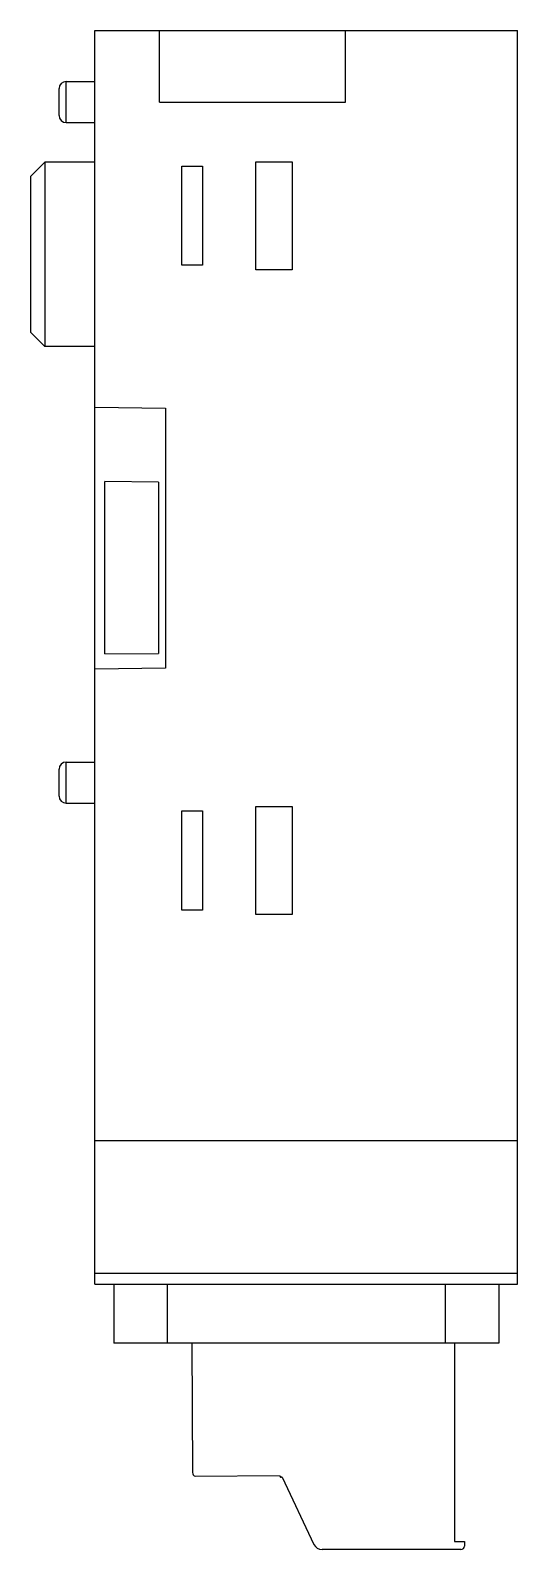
# Model space of a CAD drawing. Header units: millimetres. Extents: x 21.5 to 48.7, y 7.3 to 92.2.
import ezdxf

# ---------------------------------------------------------------- set-up
doc = ezdxf.new("R2010")
doc.units = ezdxf.units.MM
doc.header["$LTSCALE"] = 6.453232
doc.layers.get('0').update_dxf_attribs({"linetype": 'CONTINUOUS'})

msp = doc.modelspace()

# ---------------------------------------------------------------- linework, layer by layer
at = {"color": 7, "linetype": 'CONTINUOUS'}
for p, q in [((25.121, 22.152), (25.121, 92.152)), ((25.121, 92.152), (48.721, 92.152)), ((28.721, 88.152), (28.721, 92.152)), ((39.121, 88.152), (39.121, 92.152)), ((48.721, 22.152), (48.721, 92.152)), ((23.521, 87.003), (23.521, 89.301)), ((23.521, 89.301), (25.121, 89.301)), ((23.121, 87.404), (23.121, 88.901)), ((28.721, 88.152), (39.121, 88.152)), ((23.521, 87.003), (25.121, 87.003)), ((21.521, 84.003), (22.321, 84.803)), ((21.521, 84.003), (21.521, 75.301)), ((22.321, 84.803), (22.321, 74.501)), ((25.121, 84.803), (22.321, 84.803)), ((29.966, 79.035), (29.966, 84.57)), ((29.966, 84.57), (31.121, 84.57)), ((31.121, 84.57), (31.121, 79.035)), ((34.103, 78.785), (34.103, 84.82)), ((34.103, 84.82), (36.138, 84.82)), ((36.138, 84.82), (36.138, 78.785)), ((31.121, 79.035), (29.966, 79.035)), ((36.138, 78.785), (34.103, 78.785)), ((21.521, 75.301), (22.321, 74.501)), ((25.121, 74.501), (22.321, 74.501)), ((25.121, 71.121), (29.071, 71.052)), ((29.071, 71.052), (29.071, 56.552)), ((25.671, 57.343), (25.671, 66.961)), ((28.671, 66.935), (25.671, 66.961)), ((28.671, 66.935), (28.671, 57.37)), ((25.671, 57.343), (28.671, 57.37)), ((29.071, 56.552), (25.121, 56.483)), ((23.121, 49.404), (23.121, 50.901)), ((23.521, 49.003), (23.521, 51.301)), ((23.521, 51.301), (25.121, 51.301)), ((23.521, 49.003), (25.121, 49.003)), ((29.966, 43.035), (29.966, 48.57)), ((29.966, 48.57), (31.121, 48.57)), ((31.121, 48.57), (31.121, 43.035)), ((34.103, 42.785), (34.103, 48.82)), ((34.103, 48.82), (36.138, 48.82)), ((36.138, 48.82), (36.138, 42.785)), ((31.121, 43.035), (29.966, 43.035)), ((36.138, 42.785), (34.103, 42.785)), ((48.721, 30.152), (25.121, 30.152)), ((48.721, 22.742), (25.121, 22.742)), ((25.121, 22.152), (48.721, 22.152)), ((26.171, 22.152), (26.171, 18.852)), ((29.17, 18.852), (29.17, 22.152)), ((44.671, 22.152), (44.671, 18.852)), ((47.671, 22.152), (47.671, 18.852)), ((47.671, 18.852), (26.171, 18.852)), ((30.529, 18.852), (30.575, 11.625)), ((45.203, 18.852), (45.203, 7.786)), ((30.728, 11.431), (35.428, 11.462)), ((35.428, 11.462), (35.441, 11.428)), ((35.572, 11.369), (35.528, 11.369)), ((35.572, 11.369), (37.351, 7.617)), ((45.203, 7.786), (45.752, 7.784)), ((45.752, 7.784), (45.752, 7.531)), ((45.552, 7.331), (37.803, 7.331))]:
    msp.add_line(p, q, dxfattribs=at)
for centre, radius, start, end in [((23.521, 88.901), 0.4, 90, 180), ((23.521, 87.403), 0.4, 180, 270), ((23.521, 50.901), 0.4, 90, 180), ((23.521, 49.403), 0.4, 180, 270), ((30.775, 11.626), 0.2, 178.73872, 256.29505), ((35.529, 11.464), 0.0952, 202.47801, 269.53796), ((37.803, 7.831), 0.5, 205.37341, 270), ((45.552, 7.531), 0.2, 270.02372, 359.99998)]:
    msp.add_arc(centre, radius, start, end, dxfattribs=at)

doc.saveas('drawing.dxf')
